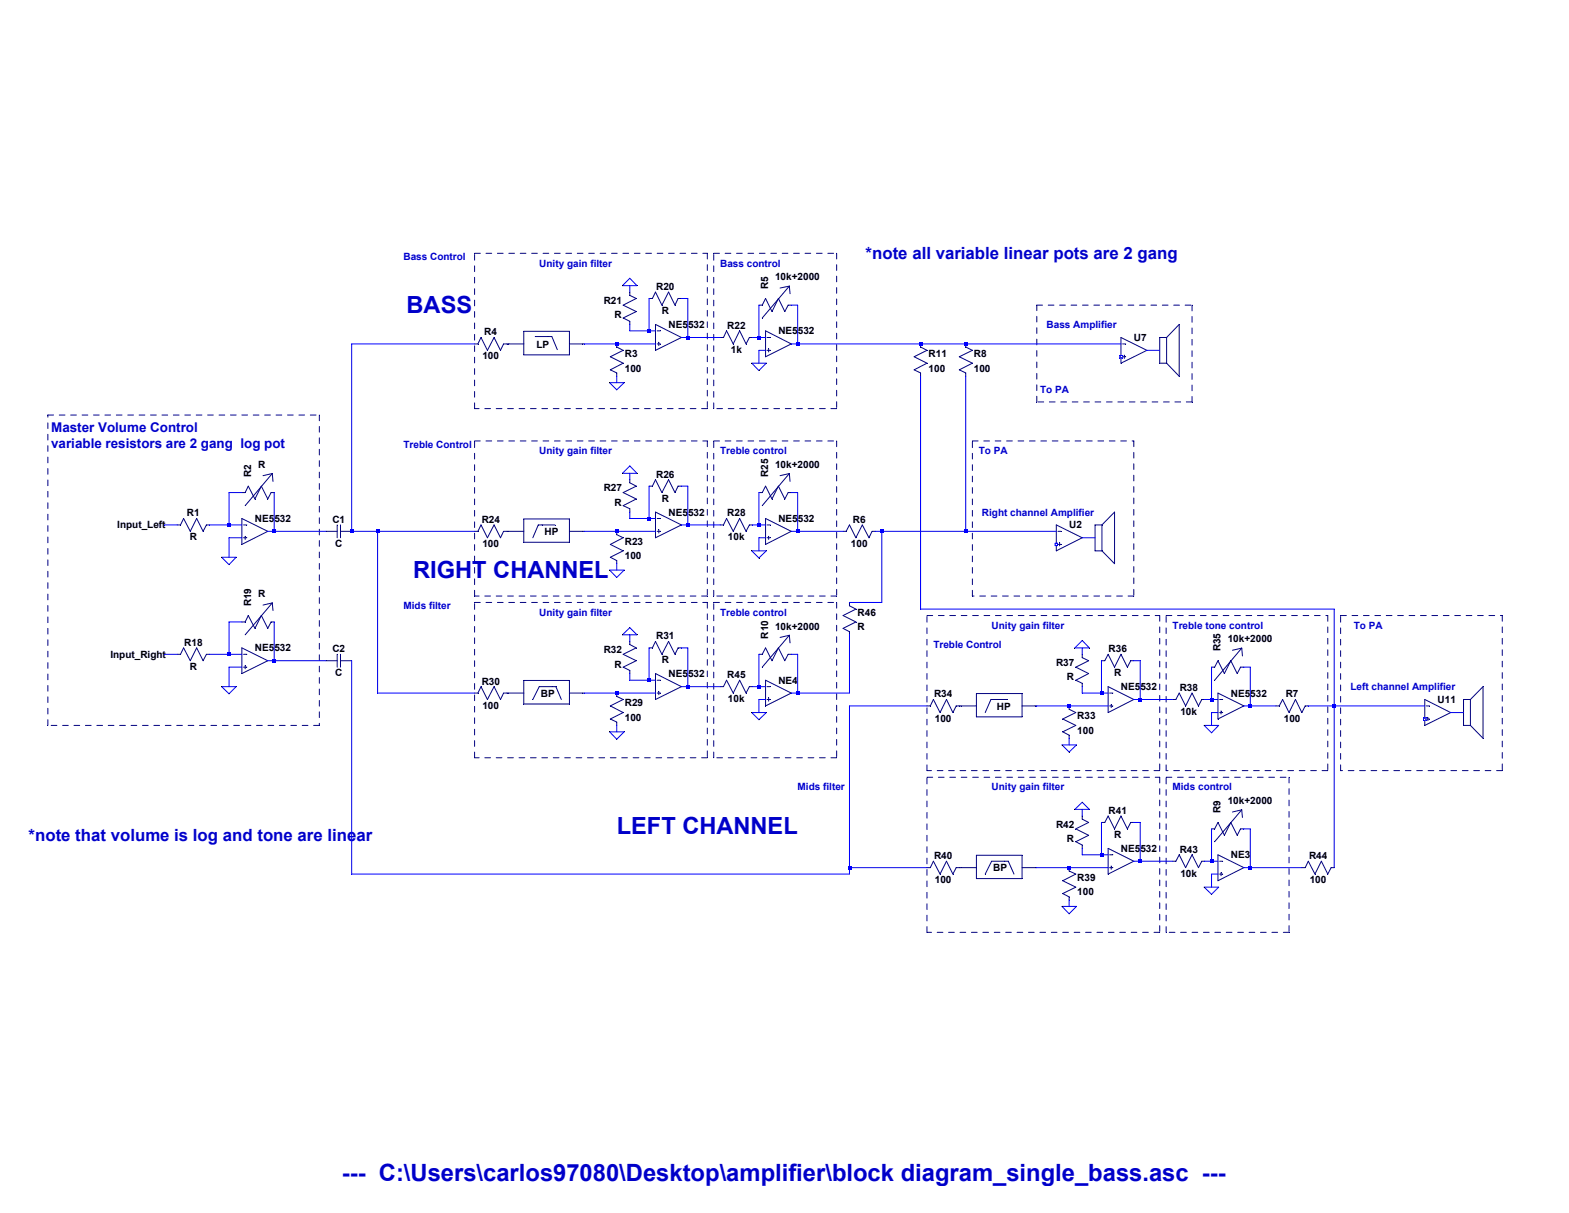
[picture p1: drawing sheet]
<svg xmlns="http://www.w3.org/2000/svg" width="279mm" height="216mm" viewBox="0 0 279 216" stroke-linecap="round" stroke-linejoin="round" font-family="sans-serif">
<defs><g id="words">
<g font-size="4.2" fill="#0000c8">
<text x="72.4" y="55.8">BASS</text>
<text x="73.6" y="102.9">RIGHT CHANNEL</text>
<text x="109.8" y="148.4">LEFT CHANNEL</text>
<text x="60.9" y="210.2">--- C:\Users\carlos97080\Desktop\amplifier\block diagram_single_bass.asc ---</text>
</g>
<g font-size="3" fill="#0000c8">
<text x="154.1" y="46.1">*note all variable linear pots are 2 gang</text>
<text x="5.1" y="149.7">*note that volume is log and tone are linear</text>
</g>
<g font-size="2.4" fill="#0000c8">
<text x="9.1" y="77">Master Volume Control</text>
<text x="9.1" y="79.7">variable resistors are 2 gang log pot</text>
</g>
<g font-size="1.8" fill="#0000c8">
<text x="71.9" y="46.3">Bass Control</text>
<text x="96" y="47.5">Unity gain filter</text>
<text x="128.2" y="47.5">Bass control</text>
<text x="186.4" y="58.4">Bass Amplifier</text>
<text x="185.2" y="69.9">To PA</text>
<text x="71.9" y="79.7">Treble Control</text>
<text x="96" y="80.8">Unity gain filter</text>
<text x="128.2" y="80.8">Treble control</text>
<text x="174.3" y="80.8">To PA</text>
<text x="174.9" y="91.8">Right channel Amplifier</text>
<text x="71.9" y="108.5">Mids filter</text>
<text x="96" y="109.6">Unity gain filter</text>
<text x="128.2" y="109.6">Treble control</text>
<text x="176.6" y="111.9">Unity gain filter</text>
<text x="208.8" y="111.9">Treble tone control</text>
<text x="241.1" y="111.9">To PA</text>
<text x="166.2" y="115.4">Treble Control</text>
<text x="240.5" y="122.9">Left channel Amplifier</text>
<text x="142" y="140.7">Mids filter</text>
<text x="176.6" y="140.7">Unity gain filter</text>
<text x="208.8" y="140.7">Mids control</text>
</g>
<g font-size="1.8">
<text x="116.9" y="51.6">R20</text>
<text x="136.8" y="51.5" transform="rotate(-90 136.8 51.5)">R5</text>
<text x="138" y="49.9">10k+2000</text>
<text x="86.2" y="59.7">R4</text>
<text x="107.5" y="54.1">R21</text>
<text x="109.4" y="56.6">R</text>
<text x="117.8" y="55.9">R</text>
<text x="119.1" y="58.4">NE5532</text>
<text x="129.5" y="58.5">R22</text>
<text x="138.6" y="59.5">NE5532</text>
<text x="85.9" y="64">100</text>
<text x="95.5" y="61.9">LP</text>
<text x="111.3" y="63.6">R3</text>
<text x="130.1" y="62.8">1k</text>
<text x="165.4" y="63.6">R11</text>
<text x="173.4" y="63.6">R8</text>
<text x="201.9" y="60.7">U7</text>
<text x="111.3" y="66.2">100</text>
<text x="165.4" y="66.2">100</text>
<text x="173.4" y="66.2">100</text>
<text x="45.9" y="83.3">R</text>
<text x="138" y="83.3">10k+2000</text>
<text x="44.7" y="84.9" transform="rotate(-90 44.7 84.9)">R2</text>
<text x="107.5" y="87.5">R27</text>
<text x="116.9" y="85">R26</text>
<text x="117.8" y="89.3">R</text>
<text x="136.8" y="84.9" transform="rotate(-90 136.8 84.9)">R25</text>
<text x="20.9" y="94.1">Input_Left</text>
<text x="33.3" y="91.9">R1</text>
<text x="45.4" y="92.9">NE5532</text>
<text x="59.2" y="93">C1</text>
<text x="85.8" y="93">R24</text>
<text x="97" y="95.3">HP</text>
<text x="109.4" y="90">R</text>
<text x="119.1" y="91.8">NE5532</text>
<text x="129.5" y="91.9">R28</text>
<text x="138.6" y="92.9">NE5532</text>
<text x="151.9" y="93">R6</text>
<text x="190.4" y="94.1">U2</text>
<text x="33.8" y="96.2">R</text>
<text x="59.7" y="97.3">C</text>
<text x="85.9" y="97.3">100</text>
<text x="111.3" y="96.9">R23</text>
<text x="111.3" y="99.5">100</text>
<text x="129.6" y="96.2">10k</text>
<text x="151.5" y="97.3">100</text>
<text x="44.7" y="107.9" transform="rotate(-90 44.7 107.9)">R19</text>
<text x="45.9" y="106.3">R</text>
<text x="116.9" y="113.8">R31</text>
<text x="136.8" y="113.7" transform="rotate(-90 136.8 113.7)">R10</text>
<text x="138" y="112.1">10k+2000</text>
<text x="152.7" y="109.6">R46</text>
<text x="152.7" y="112.2">R</text>
<text x="19.7" y="117.1">Input_Right</text>
<text x="32.8" y="114.9">R18</text>
<text x="33.8" y="119.2">R</text>
<text x="45.4" y="116">NE5532</text>
<text x="59.2" y="116.1">C2</text>
<text x="107.5" y="116.2">R32</text>
<text x="109.4" y="118.8">R</text>
<text x="117.8" y="118.1">R</text>
<text x="188.1" y="118.5">R37</text>
<text x="197.4" y="116.1">R36</text>
<text x="217.4" y="116" transform="rotate(-90 217.4 116)">R35</text>
<text x="218.6" y="114.3">10k+2000</text>
<text x="59.7" y="120.4">C</text>
<text x="85.8" y="121.8">R30</text>
<text x="96.3" y="124">BP</text>
<text x="111.3" y="125.7">R29</text>
<text x="119.1" y="120.5">NE5532</text>
<text x="129.5" y="120.7">R45</text>
<text x="129.6" y="125">10k</text>
<text x="138.6" y="121.7">NE4</text>
<text x="166.3" y="124.1">R34</text>
<text x="190" y="121.1">R</text>
<text x="198.4" y="120.4">R</text>
<text x="199.6" y="122.9">NE5532</text>
<text x="210.1" y="123">R38</text>
<text x="219.2" y="124">NE5532</text>
<text x="229" y="124.1">R7</text>
<text x="256" y="125.1">U11</text>
<text x="85.9" y="126.1">100</text>
<text x="111.3" y="128.3">100</text>
<text x="166.5" y="128.4">100</text>
<text x="177.5" y="126.4">HP</text>
<text x="191.8" y="128">R33</text>
<text x="191.8" y="130.6">100</text>
<text x="210.2" y="127.3">10k</text>
<text x="228.6" y="128.4">100</text>
<text x="218.6" y="143.1">10k+2000</text>
<text x="188.1" y="147.3">R42</text>
<text x="190" y="149.9">R</text>
<text x="197.4" y="144.9">R41</text>
<text x="198.4" y="149.1">R</text>
<text x="217.4" y="144.7" transform="rotate(-90 217.4 144.7)">R9</text>
<text x="166.3" y="152.9">R40</text>
<text x="176.9" y="155.1">BP</text>
<text x="199.6" y="151.6">NE5532</text>
<text x="210.1" y="151.8">R43</text>
<text x="219.2" y="152.8">NE3</text>
<text x="233.1" y="152.9">R44</text>
<text x="166.5" y="157.2">100</text>
<text x="191.8" y="156.8">R39</text>
<text x="191.8" y="159.4">100</text>
<text x="210.2" y="156">10k</text>
<text x="233.2" y="157.2">100</text>
</g>
</g></defs>
<path d="M126 72.7h-41.5" fill="none" stroke="#00007e" stroke-width=".18" stroke-dasharray="1 1 1 1 1 1 1 1"/>
<path d="M84.5 72.7v-27.6" fill="none" stroke="#00007e" stroke-width=".18" stroke-dasharray="1 1 1 1 1 1 1 1"/>
<path d="M84.5 45.1h41.5" fill="none" stroke="#00007e" stroke-width=".18" stroke-dasharray="1 1 1 1 1 1 1 1"/>
<path d="M126 45.1v27.6" fill="none" stroke="#00007e" stroke-width=".18" stroke-dasharray="1 1 1 1 1 1 1 1"/>
<path d="M149 72.7h-21.9" fill="none" stroke="#00007e" stroke-width=".18" stroke-dasharray="1 1 1 1 1 1 1 1"/>
<path d="M127.1 72.7v-27.6" fill="none" stroke="#00007e" stroke-width=".18" stroke-dasharray="1 1 1 1 1 1 1 1"/>
<path d="M127.1 45.1h21.9" fill="none" stroke="#00007e" stroke-width=".18" stroke-dasharray="1 1 1 1 1 1 1 1"/>
<path d="M149 45.1v27.6" fill="none" stroke="#00007e" stroke-width=".18" stroke-dasharray="1 1 1 1 1 1 1 1"/>
<path d="M212.3 71.5h-27.7" fill="none" stroke="#00007e" stroke-width=".18" stroke-dasharray="1 1 1 1 1 1 1 1"/>
<path d="M184.6 71.5v-17.2" fill="none" stroke="#00007e" stroke-width=".18" stroke-dasharray="1 1 1 1 1 1 1 1"/>
<path d="M184.6 54.3h27.7" fill="none" stroke="#00007e" stroke-width=".18" stroke-dasharray="1 1 1 1 1 1 1 1"/>
<path d="M212.3 54.3v17.2" fill="none" stroke="#00007e" stroke-width=".18" stroke-dasharray="1 1 1 1 1 1 1 1"/>
<path d="M126 106.1h-41.5" fill="none" stroke="#00007e" stroke-width=".18" stroke-dasharray="1 1 1 1 1 1 1 1"/>
<path d="M84.5 106.1v-27.6" fill="none" stroke="#00007e" stroke-width=".18" stroke-dasharray="1 1 1 1 1 1 1 1"/>
<path d="M84.5 78.5h41.5" fill="none" stroke="#00007e" stroke-width=".18" stroke-dasharray="1 1 1 1 1 1 1 1"/>
<path d="M126 78.5v27.6" fill="none" stroke="#00007e" stroke-width=".18" stroke-dasharray="1 1 1 1 1 1 1 1"/>
<path d="M149 106.1h-21.9" fill="none" stroke="#00007e" stroke-width=".18" stroke-dasharray="1 1 1 1 1 1 1 1"/>
<path d="M127.1 106.1v-27.6" fill="none" stroke="#00007e" stroke-width=".18" stroke-dasharray="1 1 1 1 1 1 1 1"/>
<path d="M127.1 78.5h21.9" fill="none" stroke="#00007e" stroke-width=".18" stroke-dasharray="1 1 1 1 1 1 1 1"/>
<path d="M149 78.5v27.6" fill="none" stroke="#00007e" stroke-width=".18" stroke-dasharray="1 1 1 1 1 1 1 1"/>
<path d="M201.9 106.1h-28.7" fill="none" stroke="#00007e" stroke-width=".18" stroke-dasharray="1 1 1 1 1 1 1 1"/>
<path d="M173.2 106.1v-27.6" fill="none" stroke="#00007e" stroke-width=".18" stroke-dasharray="1 1 1 1 1 1 1 1"/>
<path d="M173.2 78.5h28.7" fill="none" stroke="#00007e" stroke-width=".18" stroke-dasharray="1 1 1 1 1 1 1 1"/>
<path d="M201.9 78.5v27.6" fill="none" stroke="#00007e" stroke-width=".18" stroke-dasharray="1 1 1 1 1 1 1 1"/>
<path d="M126 134.9h-41.5" fill="none" stroke="#00007e" stroke-width=".18" stroke-dasharray="1 1 1 1 1 1 1 1"/>
<path d="M84.5 134.9v-27.7" fill="none" stroke="#00007e" stroke-width=".18" stroke-dasharray="1 1 1 1 1 1 1 1"/>
<path d="M84.5 107.2h41.5" fill="none" stroke="#00007e" stroke-width=".18" stroke-dasharray="1 1 1 1 1 1 1 1"/>
<path d="M126 107.2v27.7" fill="none" stroke="#00007e" stroke-width=".18" stroke-dasharray="1 1 1 1 1 1 1 1"/>
<path d="M206.5 137.2h-41.4" fill="none" stroke="#00007e" stroke-width=".18" stroke-dasharray="1 1 1 1 1 1 1 1"/>
<path d="M165.1 137.2v-27.6" fill="none" stroke="#00007e" stroke-width=".18" stroke-dasharray="1 1 1 1 1 1 1 1"/>
<path d="M165.1 109.6h41.4" fill="none" stroke="#00007e" stroke-width=".18" stroke-dasharray="1 1 1 1 1 1 1 1"/>
<path d="M206.5 109.6v27.6" fill="none" stroke="#00007e" stroke-width=".18" stroke-dasharray="1 1 1 1 1 1 1 1"/>
<path d="M236.4 137.2h-28.7" fill="none" stroke="#00007e" stroke-width=".18" stroke-dasharray="1 1 1 1 1 1 1 1"/>
<path d="M207.7 137.2v-27.6" fill="none" stroke="#00007e" stroke-width=".18" stroke-dasharray="1 1 1 1 1 1 1 1"/>
<path d="M207.7 109.6h28.7" fill="none" stroke="#00007e" stroke-width=".18" stroke-dasharray="1 1 1 1 1 1 1 1"/>
<path d="M236.4 109.6v27.6" fill="none" stroke="#00007e" stroke-width=".18" stroke-dasharray="1 1 1 1 1 1 1 1"/>
<path d="M267.5 137.2h-28.8" fill="none" stroke="#00007e" stroke-width=".18" stroke-dasharray="1 1 1 1 1 1 1 1"/>
<path d="M238.7 137.2v-27.6" fill="none" stroke="#00007e" stroke-width=".18" stroke-dasharray="1 1 1 1 1 1 1 1"/>
<path d="M238.7 109.6h28.8" fill="none" stroke="#00007e" stroke-width=".18" stroke-dasharray="1 1 1 1 1 1 1 1"/>
<path d="M267.5 109.6v27.6" fill="none" stroke="#00007e" stroke-width=".18" stroke-dasharray="1 1 1 1 1 1 1 1"/>
<path d="M206.5 165.9h-41.4" fill="none" stroke="#00007e" stroke-width=".18" stroke-dasharray="1 1 1 1 1 1 1 1"/>
<path d="M165.1 165.9v-27.6" fill="none" stroke="#00007e" stroke-width=".18" stroke-dasharray="1 1 1 1 1 1 1 1"/>
<path d="M165.1 138.3h41.4" fill="none" stroke="#00007e" stroke-width=".18" stroke-dasharray="1 1 1 1 1 1 1 1"/>
<path d="M206.5 138.3v27.6" fill="none" stroke="#00007e" stroke-width=".18" stroke-dasharray="1 1 1 1 1 1 1 1"/>
<path d="M56.9 129.1h-48.4" fill="none" stroke="#00007e" stroke-width=".18" stroke-dasharray="1 1 1 1 1 1 1 1"/>
<path d="M8.5 129.1v-55.2" fill="none" stroke="#00007e" stroke-width=".18" stroke-dasharray="1 1 1 1 1 1 1 1"/>
<path d="M8.5 73.9h48.4" fill="none" stroke="#00007e" stroke-width=".18" stroke-dasharray="1 1 1 1 1 1 1 1"/>
<path d="M56.9 73.9v55.2" fill="none" stroke="#00007e" stroke-width=".18" stroke-dasharray="1 1 1 1 1 1 1 1"/>
<path d="M229.5 165.9h-21.8" fill="none" stroke="#00007e" stroke-width=".18" stroke-dasharray="1 1 1 1 1 1 1 1"/>
<path d="M207.7 165.9v-27.6" fill="none" stroke="#00007e" stroke-width=".18" stroke-dasharray="1 1 1 1 1 1 1 1"/>
<path d="M207.7 138.3h21.8" fill="none" stroke="#00007e" stroke-width=".18" stroke-dasharray="1 1 1 1 1 1 1 1"/>
<path d="M229.5 138.3v27.6" fill="none" stroke="#00007e" stroke-width=".18" stroke-dasharray="1 1 1 1 1 1 1 1"/>
<path d="M149 134.9h-21.9" fill="none" stroke="#00007e" stroke-width=".18" stroke-dasharray="1 1 1 1 1 1 1 1"/>
<path d="M127.1 134.9v-27.7" fill="none" stroke="#00007e" stroke-width=".18" stroke-dasharray="1 1 1 1 1 1 1 1"/>
<path d="M127.1 107.2h21.9" fill="none" stroke="#00007e" stroke-width=".18" stroke-dasharray="1 1 1 1 1 1 1 1"/>
<path d="M149 107.2v27.7" fill="none" stroke="#00007e" stroke-width=".18" stroke-dasharray="1 1 1 1 1 1 1 1"/>
<path d="M43.1 92.3l4.6 2.3" fill="none" stroke="#00007e" stroke-width=".18"/>
<path d="M47.7 94.6l-4.6 2.3" fill="none" stroke="#00007e" stroke-width=".18"/>
<path d="M43.1 92.3v4.6" fill="none" stroke="#00007e" stroke-width=".18"/>
<path d="M43.4 93.4h.6" fill="none" stroke="#00007e" stroke-width=".18"/>
<path d="M43.4 95.7h.6" fill="none" stroke="#00007e" stroke-width=".18"/>
<path d="M43.7 95.5v.5" fill="none" stroke="#00007e" stroke-width=".18"/>
<path d="M36.8 93.4h.5" fill="none" stroke="#00007e" stroke-width=".18"/>
<path d="M36.8 93.4l-.6 1.2" fill="none" stroke="#00007e" stroke-width=".18"/>
<path d="M35 92.3l1.2 2.3" fill="none" stroke="#00007e" stroke-width=".18"/>
<path d="M35 92.3l-1.1 2.3" fill="none" stroke="#00007e" stroke-width=".18"/>
<path d="M32.7 92.3l1.2 2.3" fill="none" stroke="#00007e" stroke-width=".18"/>
<path d="M31.6 93.4h.5" fill="none" stroke="#00007e" stroke-width=".18"/>
<path d="M32.7 92.3l-.6 1.1" fill="none" stroke="#00007e" stroke-width=".18"/>
<path d="M48.3 87.7h.5" fill="none" stroke="#00007e" stroke-width=".18"/>
<path d="M48.3 87.7l-.6 1.1" fill="none" stroke="#00007e" stroke-width=".18"/>
<path d="M46.5 86.5l1.2 2.3" fill="none" stroke="#00007e" stroke-width=".18"/>
<path d="M46.5 86.5l-1.1 2.3" fill="none" stroke="#00007e" stroke-width=".18"/>
<path d="M44.2 86.5l1.2 2.3" fill="none" stroke="#00007e" stroke-width=".18"/>
<path d="M43.1 87.7h.6" fill="none" stroke="#00007e" stroke-width=".18"/>
<path d="M44.2 86.5l-.5 1.2" fill="none" stroke="#00007e" stroke-width=".18"/>
<path d="M48.5 84.3l-4.8 5.7" fill="none" stroke="#00007e" stroke-width=".18"/>
<path d="M48.5 84.3l-1.7 .4" fill="none" stroke="#00007e" stroke-width=".18"/>
<path d="M48.5 84.3l.1 1.4" fill="none" stroke="#00007e" stroke-width=".18"/>
<path d="M136.3 58.9l4.6 2.3" fill="none" stroke="#00007e" stroke-width=".18"/>
<path d="M140.9 61.2l-4.6 2.3" fill="none" stroke="#00007e" stroke-width=".18"/>
<path d="M136.3 58.9v4.6" fill="none" stroke="#00007e" stroke-width=".18"/>
<path d="M136.6 60.1h.6" fill="none" stroke="#00007e" stroke-width=".18"/>
<path d="M136.6 62.4h.6" fill="none" stroke="#00007e" stroke-width=".18"/>
<path d="M136.9 62.1v.6" fill="none" stroke="#00007e" stroke-width=".18"/>
<path d="M93.3 59h8.1" fill="none" stroke="#00007e" stroke-width=".18"/>
<path d="M93.3 59v4.2" fill="none" stroke="#00007e" stroke-width=".18"/>
<path d="M93.3 63.2h8.1" fill="none" stroke="#00007e" stroke-width=".18"/>
<path d="M101.4 59v4.2" fill="none" stroke="#00007e" stroke-width=".18"/>
<path d="M95.3 59.9h2.3" fill="none" stroke="#00007e" stroke-width=".18"/>
<path d="M97.6 59.9h.7" fill="none" stroke="#00007e" stroke-width=".18"/>
<path d="M98.3 59.9l.9 2.3" fill="none" stroke="#00007e" stroke-width=".18"/>
<path d="M90.6 61.2h2.7" fill="none" stroke="#00007e" stroke-width=".18"/>
<path d="M101.4 61.2h2.4" fill="none" stroke="#00007e" stroke-width=".18"/>
<path d="M90.3 61.2h.3" fill="none" stroke="#00007e" stroke-width=".18"/>
<path d="M103.8 61.2h.3" fill="none" stroke="#00007e" stroke-width=".18"/>
<path d="M109.8 66.4v.6" fill="none" stroke="#00007e" stroke-width=".18"/>
<path d="M108.7 65.8l1.1 .6" fill="none" stroke="#00007e" stroke-width=".18"/>
<path d="M111 64.6l-2.3 1.2" fill="none" stroke="#00007e" stroke-width=".18"/>
<path d="M108.7 63.5l2.3 1.1" fill="none" stroke="#00007e" stroke-width=".18"/>
<path d="M111 62.4l-2.3 1.1" fill="none" stroke="#00007e" stroke-width=".18"/>
<path d="M109.8 61.2v.6" fill="none" stroke="#00007e" stroke-width=".18"/>
<path d="M109.8 61.8l1.2 .6" fill="none" stroke="#00007e" stroke-width=".18"/>
<path d="M89.7 61.2h.6" fill="none" stroke="#00007e" stroke-width=".18"/>
<path d="M89.7 61.2l-.6 1.2" fill="none" stroke="#00007e" stroke-width=".18"/>
<path d="M88 60.1l1.1 2.3" fill="none" stroke="#00007e" stroke-width=".18"/>
<path d="M88 60.1l-1.2 2.3" fill="none" stroke="#00007e" stroke-width=".18"/>
<path d="M85.7 60.1l1.1 2.3" fill="none" stroke="#00007e" stroke-width=".18"/>
<path d="M84.5 61.2h.6" fill="none" stroke="#00007e" stroke-width=".18"/>
<path d="M85.7 60.1l-.6 1.1" fill="none" stroke="#00007e" stroke-width=".18"/>
<path d="M140.3 54.3h.6" fill="none" stroke="#00007e" stroke-width=".18"/>
<path d="M140.3 54.3l-.5 1.2" fill="none" stroke="#00007e" stroke-width=".18"/>
<path d="M138.6 53.1l1.2 2.4" fill="none" stroke="#00007e" stroke-width=".18"/>
<path d="M138.6 53.1l-1.1 2.4" fill="none" stroke="#00007e" stroke-width=".18"/>
<path d="M136.3 53.1l1.2 2.4" fill="none" stroke="#00007e" stroke-width=".18"/>
<path d="M135.1 54.3h.6" fill="none" stroke="#00007e" stroke-width=".18"/>
<path d="M136.3 53.1l-.6 1.2" fill="none" stroke="#00007e" stroke-width=".18"/>
<path d="M140.6 50.9l-4.9 5.7" fill="none" stroke="#00007e" stroke-width=".18"/>
<path d="M140.6 50.9l-1.7 .4" fill="none" stroke="#00007e" stroke-width=".18"/>
<path d="M140.6 50.9l.1 1.4" fill="none" stroke="#00007e" stroke-width=".18"/>
<path d="M93.3 92.4h8.1" fill="none" stroke="#00007e" stroke-width=".18"/>
<path d="M93.3 92.4v4.1" fill="none" stroke="#00007e" stroke-width=".18"/>
<path d="M93.3 96.5h8.1" fill="none" stroke="#00007e" stroke-width=".18"/>
<path d="M101.4 92.4v4.1" fill="none" stroke="#00007e" stroke-width=".18"/>
<path d="M96.5 93.4h2.3" fill="none" stroke="#00007e" stroke-width=".18"/>
<path d="M95.9 93.4h.6" fill="none" stroke="#00007e" stroke-width=".18"/>
<path d="M95.9 93.4l-1 2.3" fill="none" stroke="#00007e" stroke-width=".18"/>
<path d="M90.6 94.6h2.7" fill="none" stroke="#00007e" stroke-width=".18"/>
<path d="M101.4 94.6h2.4" fill="none" stroke="#00007e" stroke-width=".18"/>
<path d="M90.3 94.6h.3" fill="none" stroke="#00007e" stroke-width=".18"/>
<path d="M103.8 94.6h.3" fill="none" stroke="#00007e" stroke-width=".18"/>
<path d="M199.6 60.1l4.6 2.3" fill="none" stroke="#00007e" stroke-width=".18"/>
<path d="M204.2 62.4l-4.6 2.2" fill="none" stroke="#00007e" stroke-width=".18"/>
<path d="M199.6 60.1v4.5" fill="none" stroke="#00007e" stroke-width=".18"/>
<path d="M199.9 61.2h.6" fill="none" stroke="#00007e" stroke-width=".18"/>
<path d="M199.9 63.5h.6" fill="none" stroke="#00007e" stroke-width=".18"/>
<path d="M200.2 63.2v.6" fill="none" stroke="#00007e" stroke-width=".18"/>
<path d="M199.4 63.3h.4" fill="none" stroke="#00f" stroke-width=".18"/>
<path d="M199.8 63.3v.4" fill="none" stroke="#00f" stroke-width=".18"/>
<path d="M199.4 63.7h.4" fill="none" stroke="#00f" stroke-width=".18"/>
<path d="M199.4 63.3v.4" fill="none" stroke="#00f" stroke-width=".18"/>
<path d="M43.1 115.3l4.6 2.3" fill="none" stroke="#00007e" stroke-width=".18"/>
<path d="M47.7 117.6l-4.6 2.3" fill="none" stroke="#00007e" stroke-width=".18"/>
<path d="M43.1 115.3v4.6" fill="none" stroke="#00007e" stroke-width=".18"/>
<path d="M43.4 116.5h.6" fill="none" stroke="#00007e" stroke-width=".18"/>
<path d="M43.4 118.7h.6" fill="none" stroke="#00007e" stroke-width=".18"/>
<path d="M43.7 118.4v.6" fill="none" stroke="#00007e" stroke-width=".18"/>
<path d="M36.8 116.5h.5" fill="none" stroke="#00007e" stroke-width=".18"/>
<path d="M36.8 116.5l-.6 1.1" fill="none" stroke="#00007e" stroke-width=".18"/>
<path d="M35 115.3l1.2 2.3" fill="none" stroke="#00007e" stroke-width=".18"/>
<path d="M35 115.3l-1.1 2.3" fill="none" stroke="#00007e" stroke-width=".18"/>
<path d="M32.7 115.3l1.2 2.3" fill="none" stroke="#00007e" stroke-width=".18"/>
<path d="M31.6 116.5h.5" fill="none" stroke="#00007e" stroke-width=".18"/>
<path d="M32.7 115.3l-.6 1.2" fill="none" stroke="#00007e" stroke-width=".18"/>
<path d="M48.3 110.7h.5" fill="none" stroke="#00007e" stroke-width=".18"/>
<path d="M48.3 110.7l-.6 1.1" fill="none" stroke="#00007e" stroke-width=".18"/>
<path d="M46.5 109.6l1.2 2.2" fill="none" stroke="#00007e" stroke-width=".18"/>
<path d="M46.5 109.6l-1.1 2.2" fill="none" stroke="#00007e" stroke-width=".18"/>
<path d="M44.2 109.6l1.2 2.2" fill="none" stroke="#00007e" stroke-width=".18"/>
<path d="M43.1 110.7h.6" fill="none" stroke="#00007e" stroke-width=".18"/>
<path d="M44.2 109.6l-.5 1.1" fill="none" stroke="#00007e" stroke-width=".18"/>
<path d="M48.5 107.3l-4.8 5.7" fill="none" stroke="#00007e" stroke-width=".18"/>
<path d="M48.5 107.3l-1.7 .4" fill="none" stroke="#00007e" stroke-width=".18"/>
<path d="M48.5 107.3l.1 1.4" fill="none" stroke="#00007e" stroke-width=".18"/>
<path d="M206.5 64.6h1.2" fill="none" stroke="#00007e" stroke-width=".18"/>
<path d="M206.5 60.1v4.5" fill="none" stroke="#00007e" stroke-width=".18"/>
<path d="M206.5 60.1h1.2" fill="none" stroke="#00007e" stroke-width=".18"/>
<path d="M207.7 60.1v4.5" fill="none" stroke="#00007e" stroke-width=".18"/>
<path d="M210 57.7l-2.3 2.4" fill="none" stroke="#00007e" stroke-width=".18"/>
<path d="M210 57.7v9.3" fill="none" stroke="#00007e" stroke-width=".18"/>
<path d="M207.7 64.6l2.3 2.4" fill="none" stroke="#00007e" stroke-width=".18"/>
<path d="M116.7 57.7l4.6 2.4" fill="none" stroke="#00007e" stroke-width=".18"/>
<path d="M121.3 60.1l-4.6 2.3" fill="none" stroke="#00007e" stroke-width=".18"/>
<path d="M116.7 57.7v4.7" fill="none" stroke="#00007e" stroke-width=".18"/>
<path d="M117 58.9h.6" fill="none" stroke="#00007e" stroke-width=".18"/>
<path d="M117 61.2h.6" fill="none" stroke="#00007e" stroke-width=".18"/>
<path d="M117.3 60.9v.6" fill="none" stroke="#00007e" stroke-width=".18"/>
<path d="M120.7 53.1h.6" fill="none" stroke="#00007e" stroke-width=".18"/>
<path d="M120.7 53.1l-.5 1.2" fill="none" stroke="#00007e" stroke-width=".18"/>
<path d="M119.1 52l1.1 2.3" fill="none" stroke="#00007e" stroke-width=".18"/>
<path d="M119.1 52l-1.2 2.3" fill="none" stroke="#00007e" stroke-width=".18"/>
<path d="M116.7 52l1.2 2.3" fill="none" stroke="#00007e" stroke-width=".18"/>
<path d="M115.6 53.1h.6" fill="none" stroke="#00007e" stroke-width=".18"/>
<path d="M116.7 52l-.5 1.1" fill="none" stroke="#00007e" stroke-width=".18"/>
<path d="M112.2 52v.6" fill="none" stroke="#00007e" stroke-width=".18"/>
<path d="M112.2 52.6l1.1 .5" fill="none" stroke="#00007e" stroke-width=".18"/>
<path d="M113.3 53.1l-2.3 1.2" fill="none" stroke="#00007e" stroke-width=".18"/>
<path d="M111 54.3l2.3 1.2" fill="none" stroke="#00007e" stroke-width=".18"/>
<path d="M113.3 55.5l-2.3 1.1" fill="none" stroke="#00007e" stroke-width=".18"/>
<path d="M112.2 57.2v.5" fill="none" stroke="#00007e" stroke-width=".18"/>
<path d="M111 56.6l1.2 .6" fill="none" stroke="#00007e" stroke-width=".18"/>
<path d="M133.4 60.1h.6" fill="none" stroke="#00007e" stroke-width=".18"/>
<path d="M133.4 60.1l-.5 1.1" fill="none" stroke="#00007e" stroke-width=".18"/>
<path d="M131.7 58.9l1.2 2.3" fill="none" stroke="#00007e" stroke-width=".18"/>
<path d="M131.7 58.9l-1.1 2.3" fill="none" stroke="#00007e" stroke-width=".18"/>
<path d="M129.4 58.9l1.2 2.3" fill="none" stroke="#00007e" stroke-width=".18"/>
<path d="M128.2 60.1h.6" fill="none" stroke="#00007e" stroke-width=".18"/>
<path d="M129.4 58.9l-.6 1.2" fill="none" stroke="#00007e" stroke-width=".18"/>
<path d="M136.3 92.3l4.6 2.3" fill="none" stroke="#00007e" stroke-width=".18"/>
<path d="M140.9 94.6l-4.6 2.3" fill="none" stroke="#00007e" stroke-width=".18"/>
<path d="M136.3 92.3v4.6" fill="none" stroke="#00007e" stroke-width=".18"/>
<path d="M136.6 93.4h.6" fill="none" stroke="#00007e" stroke-width=".18"/>
<path d="M136.6 95.7h.6" fill="none" stroke="#00007e" stroke-width=".18"/>
<path d="M136.9 95.5v.5" fill="none" stroke="#00007e" stroke-width=".18"/>
<path d="M109.8 99.8v.5" fill="none" stroke="#00007e" stroke-width=".18"/>
<path d="M108.7 99.2l1.1 .6" fill="none" stroke="#00007e" stroke-width=".18"/>
<path d="M111 98l-2.3 1.2" fill="none" stroke="#00007e" stroke-width=".18"/>
<path d="M108.7 96.9l2.3 1.1" fill="none" stroke="#00007e" stroke-width=".18"/>
<path d="M111 95.7l-2.3 1.2" fill="none" stroke="#00007e" stroke-width=".18"/>
<path d="M109.8 94.6v.6" fill="none" stroke="#00007e" stroke-width=".18"/>
<path d="M109.8 95.2l1.2 .5" fill="none" stroke="#00007e" stroke-width=".18"/>
<path d="M89.7 94.6h.6" fill="none" stroke="#00007e" stroke-width=".18"/>
<path d="M89.7 94.6l-.6 1.1" fill="none" stroke="#00007e" stroke-width=".18"/>
<path d="M88 93.4l1.1 2.3" fill="none" stroke="#00007e" stroke-width=".18"/>
<path d="M88 93.4l-1.2 2.3" fill="none" stroke="#00007e" stroke-width=".18"/>
<path d="M85.7 93.4l1.1 2.3" fill="none" stroke="#00007e" stroke-width=".18"/>
<path d="M84.5 94.6h.6" fill="none" stroke="#00007e" stroke-width=".18"/>
<path d="M85.7 93.4l-.6 1.2" fill="none" stroke="#00007e" stroke-width=".18"/>
<path d="M140.3 87.7h.6" fill="none" stroke="#00007e" stroke-width=".18"/>
<path d="M140.3 87.7l-.5 1.1" fill="none" stroke="#00007e" stroke-width=".18"/>
<path d="M138.6 86.5l1.2 2.3" fill="none" stroke="#00007e" stroke-width=".18"/>
<path d="M138.6 86.5l-1.1 2.3" fill="none" stroke="#00007e" stroke-width=".18"/>
<path d="M136.3 86.5l1.2 2.3" fill="none" stroke="#00007e" stroke-width=".18"/>
<path d="M135.1 87.7h.6" fill="none" stroke="#00007e" stroke-width=".18"/>
<path d="M136.3 86.5l-.6 1.2" fill="none" stroke="#00007e" stroke-width=".18"/>
<path d="M140.6 84.3l-4.9 5.7" fill="none" stroke="#00007e" stroke-width=".18"/>
<path d="M140.6 84.3l-1.7 .4" fill="none" stroke="#00007e" stroke-width=".18"/>
<path d="M140.6 84.3l.1 1.4" fill="none" stroke="#00007e" stroke-width=".18"/>
<path d="M188.1 93.4l4.6 2.3" fill="none" stroke="#00007e" stroke-width=".18"/>
<path d="M192.7 95.7l-4.6 2.3" fill="none" stroke="#00007e" stroke-width=".18"/>
<path d="M188.1 93.4v4.6" fill="none" stroke="#00007e" stroke-width=".18"/>
<path d="M188.4 94.6h.5" fill="none" stroke="#00007e" stroke-width=".18"/>
<path d="M188.4 96.9h.5" fill="none" stroke="#00007e" stroke-width=".18"/>
<path d="M188.7 96.6v.6" fill="none" stroke="#00007e" stroke-width=".18"/>
<path d="M187.9 96.7h.4" fill="none" stroke="#00f" stroke-width=".18"/>
<path d="M188.3 96.7v.4" fill="none" stroke="#00f" stroke-width=".18"/>
<path d="M187.9 97.1h.4" fill="none" stroke="#00f" stroke-width=".18"/>
<path d="M187.9 96.7v.4" fill="none" stroke="#00f" stroke-width=".18"/>
<path d="M195 98h1.2" fill="none" stroke="#00007e" stroke-width=".18"/>
<path d="M195 93.4v4.6" fill="none" stroke="#00007e" stroke-width=".18"/>
<path d="M195 93.4h1.2" fill="none" stroke="#00007e" stroke-width=".18"/>
<path d="M196.2 93.4v4.6" fill="none" stroke="#00007e" stroke-width=".18"/>
<path d="M198.5 91.1l-2.3 2.3" fill="none" stroke="#00007e" stroke-width=".18"/>
<path d="M198.5 91.1v9.2" fill="none" stroke="#00007e" stroke-width=".18"/>
<path d="M196.2 98l2.3 2.3" fill="none" stroke="#00007e" stroke-width=".18"/>
<path d="M116.7 91.1l4.6 2.3" fill="none" stroke="#00007e" stroke-width=".18"/>
<path d="M121.3 93.4l-4.6 2.3" fill="none" stroke="#00007e" stroke-width=".18"/>
<path d="M116.7 91.1v4.6" fill="none" stroke="#00007e" stroke-width=".18"/>
<path d="M117 92.3h.6" fill="none" stroke="#00007e" stroke-width=".18"/>
<path d="M117 94.6h.6" fill="none" stroke="#00007e" stroke-width=".18"/>
<path d="M117.3 94.3v.6" fill="none" stroke="#00007e" stroke-width=".18"/>
<path d="M120.7 86.5h.6" fill="none" stroke="#00007e" stroke-width=".18"/>
<path d="M120.7 86.5l-.5 1.2" fill="none" stroke="#00007e" stroke-width=".18"/>
<path d="M119.1 85.4l1.1 2.3" fill="none" stroke="#00007e" stroke-width=".18"/>
<path d="M119.1 85.4l-1.2 2.3" fill="none" stroke="#00007e" stroke-width=".18"/>
<path d="M116.7 85.4l1.2 2.3" fill="none" stroke="#00007e" stroke-width=".18"/>
<path d="M115.6 86.5h.6" fill="none" stroke="#00007e" stroke-width=".18"/>
<path d="M116.7 85.4l-.5 1.1" fill="none" stroke="#00007e" stroke-width=".18"/>
<path d="M112.2 85.4v.5" fill="none" stroke="#00007e" stroke-width=".18"/>
<path d="M112.2 85.9l1.1 .6" fill="none" stroke="#00007e" stroke-width=".18"/>
<path d="M113.3 86.5l-2.3 1.2" fill="none" stroke="#00007e" stroke-width=".18"/>
<path d="M111 87.7l2.3 1.1" fill="none" stroke="#00007e" stroke-width=".18"/>
<path d="M113.3 88.8l-2.3 1.2" fill="none" stroke="#00007e" stroke-width=".18"/>
<path d="M112.2 90.6v.5" fill="none" stroke="#00007e" stroke-width=".18"/>
<path d="M111 90l1.2 .6" fill="none" stroke="#00007e" stroke-width=".18"/>
<path d="M133.4 93.4h.6" fill="none" stroke="#00007e" stroke-width=".18"/>
<path d="M133.4 93.4l-.5 1.2" fill="none" stroke="#00007e" stroke-width=".18"/>
<path d="M131.7 92.3l1.2 2.3" fill="none" stroke="#00007e" stroke-width=".18"/>
<path d="M131.7 92.3l-1.1 2.3" fill="none" stroke="#00007e" stroke-width=".18"/>
<path d="M129.4 92.3l1.2 2.3" fill="none" stroke="#00007e" stroke-width=".18"/>
<path d="M128.2 93.4h.6" fill="none" stroke="#00007e" stroke-width=".18"/>
<path d="M129.4 92.3l-.6 1.1" fill="none" stroke="#00007e" stroke-width=".18"/>
<path d="M109.8 128.5v.6" fill="none" stroke="#00007e" stroke-width=".18"/>
<path d="M108.7 128l1.1 .5" fill="none" stroke="#00007e" stroke-width=".18"/>
<path d="M111 126.8l-2.3 1.2" fill="none" stroke="#00007e" stroke-width=".18"/>
<path d="M108.7 125.6l2.3 1.2" fill="none" stroke="#00007e" stroke-width=".18"/>
<path d="M111 124.5l-2.3 1.1" fill="none" stroke="#00007e" stroke-width=".18"/>
<path d="M109.8 123.4v.6" fill="none" stroke="#00007e" stroke-width=".18"/>
<path d="M109.8 124l1.2 .5" fill="none" stroke="#00007e" stroke-width=".18"/>
<path d="M89.7 123.4h.6" fill="none" stroke="#00007e" stroke-width=".18"/>
<path d="M89.7 123.4l-.6 1.1" fill="none" stroke="#00007e" stroke-width=".18"/>
<path d="M88 122.2l1.1 2.3" fill="none" stroke="#00007e" stroke-width=".18"/>
<path d="M88 122.2l-1.2 2.3" fill="none" stroke="#00007e" stroke-width=".18"/>
<path d="M85.7 122.2l1.1 2.3" fill="none" stroke="#00007e" stroke-width=".18"/>
<path d="M84.5 123.4h.6" fill="none" stroke="#00007e" stroke-width=".18"/>
<path d="M85.7 122.2l-.6 1.2" fill="none" stroke="#00007e" stroke-width=".18"/>
<path d="M116.7 119.9l4.6 2.3" fill="none" stroke="#00007e" stroke-width=".18"/>
<path d="M121.3 122.2l-4.6 2.3" fill="none" stroke="#00007e" stroke-width=".18"/>
<path d="M116.7 119.9v4.6" fill="none" stroke="#00007e" stroke-width=".18"/>
<path d="M117 121.1h.6" fill="none" stroke="#00007e" stroke-width=".18"/>
<path d="M117 123.4h.6" fill="none" stroke="#00007e" stroke-width=".18"/>
<path d="M117.3 123.1v.6" fill="none" stroke="#00007e" stroke-width=".18"/>
<path d="M120.7 115.3h.6" fill="none" stroke="#00007e" stroke-width=".18"/>
<path d="M120.7 115.3l-.5 1.2" fill="none" stroke="#00007e" stroke-width=".18"/>
<path d="M119.1 114.2l1.1 2.3" fill="none" stroke="#00007e" stroke-width=".18"/>
<path d="M119.1 114.2l-1.2 2.3" fill="none" stroke="#00007e" stroke-width=".18"/>
<path d="M116.7 114.2l1.2 2.3" fill="none" stroke="#00007e" stroke-width=".18"/>
<path d="M115.6 115.3h.6" fill="none" stroke="#00007e" stroke-width=".18"/>
<path d="M116.7 114.2l-.5 1.1" fill="none" stroke="#00007e" stroke-width=".18"/>
<path d="M112.2 114.2v.5" fill="none" stroke="#00007e" stroke-width=".18"/>
<path d="M112.2 114.7l1.1 .6" fill="none" stroke="#00007e" stroke-width=".18"/>
<path d="M113.3 115.3l-2.3 1.2" fill="none" stroke="#00007e" stroke-width=".18"/>
<path d="M111 116.5l2.3 1.1" fill="none" stroke="#00007e" stroke-width=".18"/>
<path d="M113.3 117.6l-2.3 1.1" fill="none" stroke="#00007e" stroke-width=".18"/>
<path d="M112.2 119.3v.6" fill="none" stroke="#00007e" stroke-width=".18"/>
<path d="M111 118.7l1.2 .6" fill="none" stroke="#00007e" stroke-width=".18"/>
<path d="M173.9 123.4h8.1" fill="none" stroke="#00007e" stroke-width=".18"/>
<path d="M173.9 123.4v4.2" fill="none" stroke="#00007e" stroke-width=".18"/>
<path d="M173.9 127.6h8.1" fill="none" stroke="#00007e" stroke-width=".18"/>
<path d="M182 123.4v4.2" fill="none" stroke="#00007e" stroke-width=".18"/>
<path d="M177.1 124.5h2.3" fill="none" stroke="#00007e" stroke-width=".18"/>
<path d="M176.5 124.5h.6" fill="none" stroke="#00007e" stroke-width=".18"/>
<path d="M176.5 124.5l-1.1 2.3" fill="none" stroke="#00007e" stroke-width=".18"/>
<path d="M171.1 125.6h2.8" fill="none" stroke="#00007e" stroke-width=".18"/>
<path d="M182 125.6h2.4" fill="none" stroke="#00007e" stroke-width=".18"/>
<path d="M170.8 125.6h.3" fill="none" stroke="#00007e" stroke-width=".18"/>
<path d="M184.4 125.6h.2" fill="none" stroke="#00007e" stroke-width=".18"/>
<path d="M216.9 123.4l4.6 2.2" fill="none" stroke="#00007e" stroke-width=".18"/>
<path d="M221.5 125.6l-4.6 2.4" fill="none" stroke="#00007e" stroke-width=".18"/>
<path d="M216.9 123.4v4.6" fill="none" stroke="#00007e" stroke-width=".18"/>
<path d="M217.2 124.5h.5" fill="none" stroke="#00007e" stroke-width=".18"/>
<path d="M217.2 126.8h.5" fill="none" stroke="#00007e" stroke-width=".18"/>
<path d="M217.4 126.5v.6" fill="none" stroke="#00007e" stroke-width=".18"/>
<path d="M190.4 130.9v.5" fill="none" stroke="#00007e" stroke-width=".18"/>
<path d="M189.2 130.3l1.2 .6" fill="none" stroke="#00007e" stroke-width=".18"/>
<path d="M191.6 129.1l-2.4 1.2" fill="none" stroke="#00007e" stroke-width=".18"/>
<path d="M189.2 128l2.4 1.1" fill="none" stroke="#00007e" stroke-width=".18"/>
<path d="M191.6 126.8l-2.4 1.2" fill="none" stroke="#00007e" stroke-width=".18"/>
<path d="M190.4 125.6v.6" fill="none" stroke="#00007e" stroke-width=".18"/>
<path d="M190.4 126.2l1.2 .6" fill="none" stroke="#00007e" stroke-width=".18"/>
<path d="M170.3 125.6h.5" fill="none" stroke="#00007e" stroke-width=".18"/>
<path d="M170.3 125.6l-.6 1.2" fill="none" stroke="#00007e" stroke-width=".18"/>
<path d="M168.5 124.5l1.2 2.3" fill="none" stroke="#00007e" stroke-width=".18"/>
<path d="M168.5 124.5l-1.1 2.3" fill="none" stroke="#00007e" stroke-width=".18"/>
<path d="M166.2 124.5l1.2 2.3" fill="none" stroke="#00007e" stroke-width=".18"/>
<path d="M165.1 125.6h.6" fill="none" stroke="#00007e" stroke-width=".18"/>
<path d="M166.2 124.5l-.5 1.1" fill="none" stroke="#00007e" stroke-width=".18"/>
<path d="M220.9 118.7h.6" fill="none" stroke="#00007e" stroke-width=".18"/>
<path d="M220.9 118.7l-.6 1.2" fill="none" stroke="#00007e" stroke-width=".18"/>
<path d="M219.2 117.6l1.1 2.3" fill="none" stroke="#00007e" stroke-width=".18"/>
<path d="M219.2 117.6l-1.2 2.3" fill="none" stroke="#00007e" stroke-width=".18"/>
<path d="M216.9 117.6l1.1 2.3" fill="none" stroke="#00007e" stroke-width=".18"/>
<path d="M215.7 118.7h.6" fill="none" stroke="#00007e" stroke-width=".18"/>
<path d="M216.9 117.6l-.6 1.1" fill="none" stroke="#00007e" stroke-width=".18"/>
<path d="M221.1 115.4l-4.8 5.7" fill="none" stroke="#00007e" stroke-width=".18"/>
<path d="M221.1 115.4l-1.6 .3" fill="none" stroke="#00007e" stroke-width=".18"/>
<path d="M221.1 115.4l.1 1.4" fill="none" stroke="#00007e" stroke-width=".18"/>
<path d="M253.7 124.5l4.6 2.3" fill="none" stroke="#00007e" stroke-width=".18"/>
<path d="M258.3 126.8l-4.6 2.3" fill="none" stroke="#00007e" stroke-width=".18"/>
<path d="M253.7 124.5v4.6" fill="none" stroke="#00007e" stroke-width=".18"/>
<path d="M254 125.6h.6" fill="none" stroke="#00007e" stroke-width=".18"/>
<path d="M254 128h.6" fill="none" stroke="#00007e" stroke-width=".18"/>
<path d="M254.3 127.7v.6" fill="none" stroke="#00007e" stroke-width=".18"/>
<path d="M253.5 127.8h.4" fill="none" stroke="#00f" stroke-width=".18"/>
<path d="M253.9 127.8v.4" fill="none" stroke="#00f" stroke-width=".18"/>
<path d="M253.5 128.2h.4" fill="none" stroke="#00f" stroke-width=".18"/>
<path d="M253.5 127.8v.4" fill="none" stroke="#00f" stroke-width=".18"/>
<path d="M260.6 129.1h1.2" fill="none" stroke="#00007e" stroke-width=".18"/>
<path d="M260.6 124.5v4.6" fill="none" stroke="#00007e" stroke-width=".18"/>
<path d="M260.6 124.5h1.2" fill="none" stroke="#00007e" stroke-width=".18"/>
<path d="M261.8 124.5v4.6" fill="none" stroke="#00007e" stroke-width=".18"/>
<path d="M264.1 122.2l-2.3 2.3" fill="none" stroke="#00007e" stroke-width=".18"/>
<path d="M264.1 122.2v9.2" fill="none" stroke="#00007e" stroke-width=".18"/>
<path d="M261.8 129.1l2.3 2.3" fill="none" stroke="#00007e" stroke-width=".18"/>
<path d="M197.3 122.2l4.6 2.3" fill="none" stroke="#00007e" stroke-width=".18"/>
<path d="M201.9 124.5l-4.6 2.3" fill="none" stroke="#00007e" stroke-width=".18"/>
<path d="M197.3 122.2v4.6" fill="none" stroke="#00007e" stroke-width=".18"/>
<path d="M197.6 123.4h.6" fill="none" stroke="#00007e" stroke-width=".18"/>
<path d="M197.6 125.6h.6" fill="none" stroke="#00007e" stroke-width=".18"/>
<path d="M197.9 125.4v.5" fill="none" stroke="#00007e" stroke-width=".18"/>
<path d="M201.4 117.6h.5" fill="none" stroke="#00007e" stroke-width=".18"/>
<path d="M201.4 117.6l-.6 1.1" fill="none" stroke="#00007e" stroke-width=".18"/>
<path d="M199.6 116.5l1.2 2.2" fill="none" stroke="#00007e" stroke-width=".18"/>
<path d="M199.6 116.5l-1.1 2.2" fill="none" stroke="#00007e" stroke-width=".18"/>
<path d="M197.3 116.5l1.2 2.2" fill="none" stroke="#00007e" stroke-width=".18"/>
<path d="M196.1 117.6h.6" fill="none" stroke="#00007e" stroke-width=".18"/>
<path d="M197.3 116.5l-.6 1.1" fill="none" stroke="#00007e" stroke-width=".18"/>
<path d="M192.7 116.5v.6" fill="none" stroke="#00007e" stroke-width=".18"/>
<path d="M192.7 117.1l1.2 .5" fill="none" stroke="#00007e" stroke-width=".18"/>
<path d="M193.9 117.6l-2.3 1.1" fill="none" stroke="#00007e" stroke-width=".18"/>
<path d="M191.6 118.7l2.3 1.2" fill="none" stroke="#00007e" stroke-width=".18"/>
<path d="M193.9 119.9l-2.3 1.2" fill="none" stroke="#00007e" stroke-width=".18"/>
<path d="M192.7 121.6v.6" fill="none" stroke="#00007e" stroke-width=".18"/>
<path d="M191.6 121.1l1.1 .5" fill="none" stroke="#00007e" stroke-width=".18"/>
<path d="M214 124.5h.6" fill="none" stroke="#00007e" stroke-width=".18"/>
<path d="M214 124.5l-.6 1.1" fill="none" stroke="#00007e" stroke-width=".18"/>
<path d="M212.3 123.4l1.1 2.2" fill="none" stroke="#00007e" stroke-width=".18"/>
<path d="M212.3 123.4l-1.2 2.2" fill="none" stroke="#00007e" stroke-width=".18"/>
<path d="M210 123.4l1.1 2.2" fill="none" stroke="#00007e" stroke-width=".18"/>
<path d="M208.8 124.5h.6" fill="none" stroke="#00007e" stroke-width=".18"/>
<path d="M210 123.4l-.6 1.1" fill="none" stroke="#00007e" stroke-width=".18"/>
<path d="M190.4 159.6v.6" fill="none" stroke="#00007e" stroke-width=".18"/>
<path d="M189.2 159l1.2 .6" fill="none" stroke="#00007e" stroke-width=".18"/>
<path d="M191.6 157.9l-2.4 1.1" fill="none" stroke="#00007e" stroke-width=".18"/>
<path d="M189.2 156.8l2.4 1.1" fill="none" stroke="#00007e" stroke-width=".18"/>
<path d="M191.6 155.6l-2.4 1.2" fill="none" stroke="#00007e" stroke-width=".18"/>
<path d="M190.4 154.4v.6" fill="none" stroke="#00007e" stroke-width=".18"/>
<path d="M190.4 155l1.2 .6" fill="none" stroke="#00007e" stroke-width=".18"/>
<path d="M170.3 154.4h.5" fill="none" stroke="#00007e" stroke-width=".18"/>
<path d="M170.3 154.4l-.6 1.2" fill="none" stroke="#00007e" stroke-width=".18"/>
<path d="M168.5 153.3l1.2 2.3" fill="none" stroke="#00007e" stroke-width=".18"/>
<path d="M168.5 153.3l-1.1 2.3" fill="none" stroke="#00007e" stroke-width=".18"/>
<path d="M166.2 153.3l1.2 2.3" fill="none" stroke="#00007e" stroke-width=".18"/>
<path d="M165.1 154.4h.6" fill="none" stroke="#00007e" stroke-width=".18"/>
<path d="M166.2 153.3l-.5 1.1" fill="none" stroke="#00007e" stroke-width=".18"/>
<path d="M197.3 151l4.6 2.3" fill="none" stroke="#00007e" stroke-width=".18"/>
<path d="M201.9 153.3l-4.6 2.3" fill="none" stroke="#00007e" stroke-width=".18"/>
<path d="M197.3 151v4.6" fill="none" stroke="#00007e" stroke-width=".18"/>
<path d="M197.6 152.1h.6" fill="none" stroke="#00007e" stroke-width=".18"/>
<path d="M197.6 154.4h.6" fill="none" stroke="#00007e" stroke-width=".18"/>
<path d="M197.9 154.1v.6" fill="none" stroke="#00007e" stroke-width=".18"/>
<path d="M201.4 146.4h.5" fill="none" stroke="#00007e" stroke-width=".18"/>
<path d="M201.4 146.4l-.6 1.1" fill="none" stroke="#00007e" stroke-width=".18"/>
<path d="M199.6 145.2l1.2 2.3" fill="none" stroke="#00007e" stroke-width=".18"/>
<path d="M199.6 145.2l-1.1 2.3" fill="none" stroke="#00007e" stroke-width=".18"/>
<path d="M197.3 145.2l1.2 2.3" fill="none" stroke="#00007e" stroke-width=".18"/>
<path d="M196.1 146.4h.6" fill="none" stroke="#00007e" stroke-width=".18"/>
<path d="M197.3 145.2l-.6 1.2" fill="none" stroke="#00007e" stroke-width=".18"/>
<path d="M192.7 145.2v.6" fill="none" stroke="#00007e" stroke-width=".18"/>
<path d="M192.7 145.8l1.2 .6" fill="none" stroke="#00007e" stroke-width=".18"/>
<path d="M193.9 146.4l-2.3 1.1" fill="none" stroke="#00007e" stroke-width=".18"/>
<path d="M191.6 147.5l2.3 1.2" fill="none" stroke="#00007e" stroke-width=".18"/>
<path d="M193.9 148.7l-2.3 1.1" fill="none" stroke="#00007e" stroke-width=".18"/>
<path d="M192.7 150.4v.6" fill="none" stroke="#00007e" stroke-width=".18"/>
<path d="M191.6 149.8l1.1 .6" fill="none" stroke="#00007e" stroke-width=".18"/>
<path d="M155.3 94.6h.6" fill="none" stroke="#00007e" stroke-width=".18"/>
<path d="M155.3 94.6l-.6 1.1" fill="none" stroke="#00007e" stroke-width=".18"/>
<path d="M153.6 93.4l1.1 2.3" fill="none" stroke="#00007e" stroke-width=".18"/>
<path d="M153.6 93.4l-1.2 2.3" fill="none" stroke="#00007e" stroke-width=".18"/>
<path d="M151.3 93.4l1.1 2.3" fill="none" stroke="#00007e" stroke-width=".18"/>
<path d="M150.1 94.6h.6" fill="none" stroke="#00007e" stroke-width=".18"/>
<path d="M151.3 93.4l-.6 1.2" fill="none" stroke="#00007e" stroke-width=".18"/>
<path d="M232.4 125.6h.6" fill="none" stroke="#00007e" stroke-width=".18"/>
<path d="M232.4 125.6l-.6 1.2" fill="none" stroke="#00007e" stroke-width=".18"/>
<path d="M230.7 124.5l1.1 2.3" fill="none" stroke="#00007e" stroke-width=".18"/>
<path d="M230.7 124.5l-1.2 2.3" fill="none" stroke="#00007e" stroke-width=".18"/>
<path d="M228.4 124.5l1.1 2.3" fill="none" stroke="#00007e" stroke-width=".18"/>
<path d="M227.2 125.6h.6" fill="none" stroke="#00007e" stroke-width=".18"/>
<path d="M228.4 124.5l-.6 1.1" fill="none" stroke="#00007e" stroke-width=".18"/>
<path d="M172 66.4v.6" fill="none" stroke="#00007e" stroke-width=".18"/>
<path d="M170.8 65.8l1.2 .6" fill="none" stroke="#00007e" stroke-width=".18"/>
<path d="M173.2 64.6l-2.4 1.2" fill="none" stroke="#00007e" stroke-width=".18"/>
<path d="M170.8 63.5l2.4 1.1" fill="none" stroke="#00007e" stroke-width=".18"/>
<path d="M173.2 62.4l-2.4 1.1" fill="none" stroke="#00007e" stroke-width=".18"/>
<path d="M172 61.2v.6" fill="none" stroke="#00007e" stroke-width=".18"/>
<path d="M172 61.8l1.2 .6" fill="none" stroke="#00007e" stroke-width=".18"/>
<path d="M93.3 121.1h8.1" fill="none" stroke="#00007e" stroke-width=".18"/>
<path d="M93.3 121.1v4.2" fill="none" stroke="#00007e" stroke-width=".18"/>
<path d="M93.3 125.3h8.1" fill="none" stroke="#00007e" stroke-width=".18"/>
<path d="M101.4 121.1v4.2" fill="none" stroke="#00007e" stroke-width=".18"/>
<path d="M96 122.2l-1.1 2.3" fill="none" stroke="#00007e" stroke-width=".18"/>
<path d="M96 122.2h2.3" fill="none" stroke="#00007e" stroke-width=".18"/>
<path d="M98.3 122.2h.7" fill="none" stroke="#00007e" stroke-width=".18"/>
<path d="M99 122.2l1 2.3" fill="none" stroke="#00007e" stroke-width=".18"/>
<path d="M90.6 123.4h2.7" fill="none" stroke="#00007e" stroke-width=".18"/>
<path d="M101.4 123.4h2.4" fill="none" stroke="#00007e" stroke-width=".18"/>
<path d="M90.3 123.4h.3" fill="none" stroke="#00007e" stroke-width=".18"/>
<path d="M103.8 123.4h.3" fill="none" stroke="#00007e" stroke-width=".18"/>
<path d="M173.9 152.2h8.1" fill="none" stroke="#00007e" stroke-width=".18"/>
<path d="M173.9 152.2v4.2" fill="none" stroke="#00007e" stroke-width=".18"/>
<path d="M173.9 156.4h8.1" fill="none" stroke="#00007e" stroke-width=".18"/>
<path d="M182 152.2v4.2" fill="none" stroke="#00007e" stroke-width=".18"/>
<path d="M176.6 153.3l-1.2 2.3" fill="none" stroke="#00007e" stroke-width=".18"/>
<path d="M176.6 153.3h2.3" fill="none" stroke="#00007e" stroke-width=".18"/>
<path d="M178.9 153.3h.6" fill="none" stroke="#00007e" stroke-width=".18"/>
<path d="M179.5 153.3l1.1 2.3" fill="none" stroke="#00007e" stroke-width=".18"/>
<path d="M171.1 154.4h2.8" fill="none" stroke="#00007e" stroke-width=".18"/>
<path d="M182 154.4h2.4" fill="none" stroke="#00007e" stroke-width=".18"/>
<path d="M170.8 154.4h.3" fill="none" stroke="#00007e" stroke-width=".18"/>
<path d="M184.4 154.4h.2" fill="none" stroke="#00007e" stroke-width=".18"/>
<path d="M60.6 94.6h2" fill="none" stroke="#00007e" stroke-width=".18"/>
<path d="M58.1 94.6h1.9" fill="none" stroke="#00007e" stroke-width=".18"/>
<path d="M60 93.4v2.3" fill="none" stroke="#00007e" stroke-width=".18"/>
<path d="M60.6 93.4v2.3" fill="none" stroke="#00007e" stroke-width=".18"/>
<path d="M60.6 117.6h2" fill="none" stroke="#00007e" stroke-width=".18"/>
<path d="M58.1 117.6h1.9" fill="none" stroke="#00007e" stroke-width=".18"/>
<path d="M60 116.5v2.2" fill="none" stroke="#00007e" stroke-width=".18"/>
<path d="M60.6 116.5v2.2" fill="none" stroke="#00007e" stroke-width=".18"/>
<path d="M216.9 152.1l4.6 2.3" fill="none" stroke="#00007e" stroke-width=".18"/>
<path d="M221.5 154.4l-4.6 2.4" fill="none" stroke="#00007e" stroke-width=".18"/>
<path d="M216.9 152.1v4.7" fill="none" stroke="#00007e" stroke-width=".18"/>
<path d="M217.2 153.3h.5" fill="none" stroke="#00007e" stroke-width=".18"/>
<path d="M217.2 155.6h.5" fill="none" stroke="#00007e" stroke-width=".18"/>
<path d="M217.4 155.3v.6" fill="none" stroke="#00007e" stroke-width=".18"/>
<path d="M220.9 147.5h.6" fill="none" stroke="#00007e" stroke-width=".18"/>
<path d="M220.9 147.5l-.6 1.2" fill="none" stroke="#00007e" stroke-width=".18"/>
<path d="M219.2 146.4l1.1 2.3" fill="none" stroke="#00007e" stroke-width=".18"/>
<path d="M219.2 146.4l-1.2 2.3" fill="none" stroke="#00007e" stroke-width=".18"/>
<path d="M216.9 146.4l1.1 2.3" fill="none" stroke="#00007e" stroke-width=".18"/>
<path d="M215.7 147.5h.6" fill="none" stroke="#00007e" stroke-width=".18"/>
<path d="M216.9 146.4l-.6 1.1" fill="none" stroke="#00007e" stroke-width=".18"/>
<path d="M221.1 144.1l-4.8 5.7" fill="none" stroke="#00007e" stroke-width=".18"/>
<path d="M221.1 144.1l-1.6 .4" fill="none" stroke="#00007e" stroke-width=".18"/>
<path d="M221.1 144.1l.1 1.4" fill="none" stroke="#00007e" stroke-width=".18"/>
<path d="M214 153.3h.6" fill="none" stroke="#00007e" stroke-width=".18"/>
<path d="M214 153.3l-.6 1.1" fill="none" stroke="#00007e" stroke-width=".18"/>
<path d="M212.3 152.1l1.1 2.3" fill="none" stroke="#00007e" stroke-width=".18"/>
<path d="M212.3 152.1l-1.2 2.3" fill="none" stroke="#00007e" stroke-width=".18"/>
<path d="M210 152.1l1.1 2.3" fill="none" stroke="#00007e" stroke-width=".18"/>
<path d="M208.8 153.3h.6" fill="none" stroke="#00007e" stroke-width=".18"/>
<path d="M210 152.1l-.6 1.2" fill="none" stroke="#00007e" stroke-width=".18"/>
<path d="M237 154.4h.6" fill="none" stroke="#00007e" stroke-width=".18"/>
<path d="M237 154.4l-.6 1.2" fill="none" stroke="#00007e" stroke-width=".18"/>
<path d="M235.3 153.3l1.1 2.3" fill="none" stroke="#00007e" stroke-width=".18"/>
<path d="M235.3 153.3l-1.1 2.3" fill="none" stroke="#00007e" stroke-width=".18"/>
<path d="M233 153.3l1.2 2.3" fill="none" stroke="#00007e" stroke-width=".18"/>
<path d="M231.8 154.4h.6" fill="none" stroke="#00007e" stroke-width=".18"/>
<path d="M233 153.3l-.6 1.1" fill="none" stroke="#00007e" stroke-width=".18"/>
<path d="M136.3 121.1l4.6 2.3" fill="none" stroke="#00007e" stroke-width=".18"/>
<path d="M140.9 123.4l-4.6 2.2" fill="none" stroke="#00007e" stroke-width=".18"/>
<path d="M136.3 121.1v4.5" fill="none" stroke="#00007e" stroke-width=".18"/>
<path d="M136.6 122.2h.6" fill="none" stroke="#00007e" stroke-width=".18"/>
<path d="M136.6 124.5h.6" fill="none" stroke="#00007e" stroke-width=".18"/>
<path d="M136.9 124.2v.6" fill="none" stroke="#00007e" stroke-width=".18"/>
<path d="M140.3 116.5h.6" fill="none" stroke="#00007e" stroke-width=".18"/>
<path d="M140.3 116.5l-.5 1.1" fill="none" stroke="#00007e" stroke-width=".18"/>
<path d="M138.6 115.3l1.2 2.3" fill="none" stroke="#00007e" stroke-width=".18"/>
<path d="M138.6 115.3l-1.1 2.3" fill="none" stroke="#00007e" stroke-width=".18"/>
<path d="M136.3 115.3l1.2 2.3" fill="none" stroke="#00007e" stroke-width=".18"/>
<path d="M135.1 116.5h.6" fill="none" stroke="#00007e" stroke-width=".18"/>
<path d="M136.3 115.3l-.6 1.2" fill="none" stroke="#00007e" stroke-width=".18"/>
<path d="M140.6 113.1l-4.9 5.6" fill="none" stroke="#00007e" stroke-width=".18"/>
<path d="M140.6 113.1l-1.7 .4" fill="none" stroke="#00007e" stroke-width=".18"/>
<path d="M140.6 113.1l.1 1.3" fill="none" stroke="#00007e" stroke-width=".18"/>
<path d="M133.4 122.2h.6" fill="none" stroke="#00007e" stroke-width=".18"/>
<path d="M133.4 122.2l-.5 1.2" fill="none" stroke="#00007e" stroke-width=".18"/>
<path d="M131.7 121.1l1.2 2.3" fill="none" stroke="#00007e" stroke-width=".18"/>
<path d="M131.7 121.1l-1.1 2.3" fill="none" stroke="#00007e" stroke-width=".18"/>
<path d="M129.4 121.1l1.2 2.3" fill="none" stroke="#00007e" stroke-width=".18"/>
<path d="M128.2 122.2h.6" fill="none" stroke="#00007e" stroke-width=".18"/>
<path d="M129.4 121.1l-.6 1.1" fill="none" stroke="#00007e" stroke-width=".18"/>
<path d="M151.3 112.4v.6" fill="none" stroke="#00007e" stroke-width=".18"/>
<path d="M150.1 111.8l1.2 .6" fill="none" stroke="#00007e" stroke-width=".18"/>
<path d="M152.4 110.7l-2.3 1.1" fill="none" stroke="#00007e" stroke-width=".18"/>
<path d="M150.1 109.6l2.3 1.1" fill="none" stroke="#00007e" stroke-width=".18"/>
<path d="M152.4 108.4l-2.3 1.2" fill="none" stroke="#00007e" stroke-width=".18"/>
<path d="M151.3 107.2v.6" fill="none" stroke="#00007e" stroke-width=".18"/>
<path d="M151.3 107.8l1.1 .6" fill="none" stroke="#00007e" stroke-width=".18"/>
<path d="M163.9 66.4v.6" fill="none" stroke="#00007e" stroke-width=".18"/>
<path d="M162.8 65.8l1.1 .6" fill="none" stroke="#00007e" stroke-width=".18"/>
<path d="M165.1 64.6l-2.3 1.2" fill="none" stroke="#00007e" stroke-width=".18"/>
<path d="M162.8 63.5l2.3 1.1" fill="none" stroke="#00007e" stroke-width=".18"/>
<path d="M165.1 62.4l-2.3 1.1" fill="none" stroke="#00007e" stroke-width=".18"/>
<path d="M163.9 61.2v.6" fill="none" stroke="#00007e" stroke-width=".18"/>
<path d="M163.9 61.8l1.2 .6" fill="none" stroke="#00007e" stroke-width=".18"/>
<g fill="none" stroke="#00f" stroke-width=".18">
<path d="M112.2 49.5l1.2 1.3h-2.6zM112.2 50.8v1.2M108.6 68.1h2.5l-1.3 1.3zM133.9 64.6h2.6l-1.4 1.4zM39.5 99.2h2.6l-1.3 1.3zM112.2 82.9l1.2 1.3h-2.6zM133.9 98h2.6l-1.4 1.3zM108.6 101.5h2.5l-1.3 1.3zM110.8 113l1.4-1.3 1.2 1.3zM191.4 115.3l1.3-1.3 1.3 1.3zM39.5 122.2h2.6l-1.3 1.3zM108.6 130.3h2.5l-1.3 1.3z"/>
<path d="M133.9 126.8h2.6l-1.4 1.3zM189.1 132.6h2.6l-1.3 1.3zM214.4 129.1h2.6l-1.3 1.3zM191.4 144.1l1.3-1.3 1.3 1.3zM214.4 157.9h2.6l-1.3 1.3zM189.1 161.3h2.6l-1.3 1.3z"/>
</g>
<path d="M121.3 53.1h1.2" fill="none" stroke="#00f" stroke-width=".18"/>
<path d="M140.9 54.3h1.1" fill="none" stroke="#00f" stroke-width=".18"/>
<path d="M112.2 57.7v1.2" fill="none" stroke="#00f" stroke-width=".18"/>
<path d="M115.6 53.1v5.8" fill="none" stroke="#00f" stroke-width=".18"/>
<path d="M112.2 58.9h3.4" fill="none" stroke="#00f" stroke-width=".18"/>
<path d="M115.6 58.9h1.1" fill="none" stroke="#00f" stroke-width=".18"/>
<path d="M122.5 53.1v7" fill="none" stroke="#00f" stroke-width=".18"/>
<path d="M121.3 60.1h1.2" fill="none" stroke="#00f" stroke-width=".18"/>
<path d="M122.5 60.1h5.7" fill="none" stroke="#00f" stroke-width=".18"/>
<path d="M135.1 54.3v5.8" fill="none" stroke="#00f" stroke-width=".18"/>
<path d="M134 60.1h1.1" fill="none" stroke="#00f" stroke-width=".18"/>
<path d="M135.1 60.1h1.2" fill="none" stroke="#00f" stroke-width=".18"/>
<path d="M62.6 61.2h21.9" fill="none" stroke="#00f" stroke-width=".18"/>
<path d="M104.1 61.2h5.7" fill="none" stroke="#00f" stroke-width=".18"/>
<path d="M109.8 61.2h6.9" fill="none" stroke="#00f" stroke-width=".18"/>
<path d="M142 54.3v6.9" fill="none" stroke="#00f" stroke-width=".18"/>
<path d="M140.9 61.2h1.1" fill="none" stroke="#00f" stroke-width=".18"/>
<path d="M142 61.2h21.9" fill="none" stroke="#00f" stroke-width=".18"/>
<path d="M163.9 61.2h8.1" fill="none" stroke="#00f" stroke-width=".18"/>
<path d="M172 61.2h27.6" fill="none" stroke="#00f" stroke-width=".18"/>
<path d="M135.1 62.4h1.2" fill="none" stroke="#00f" stroke-width=".18"/>
<path d="M204.2 62.4h2.3" fill="none" stroke="#00f" stroke-width=".18"/>
<path d="M135.1 62.4v2.2" fill="none" stroke="#00f" stroke-width=".18"/>
<path d="M109.8 67v1.1" fill="none" stroke="#00f" stroke-width=".18"/>
<path d="M112.2 84.2v1.2" fill="none" stroke="#00f" stroke-width=".18"/>
<path d="M121.3 86.5h1.2" fill="none" stroke="#00f" stroke-width=".18"/>
<path d="M40.8 87.7h2.3" fill="none" stroke="#00f" stroke-width=".18"/>
<path d="M140.9 87.7h1.1" fill="none" stroke="#00f" stroke-width=".18"/>
<path d="M112.2 91.1v1.2" fill="none" stroke="#00f" stroke-width=".18"/>
<path d="M115.6 86.5v5.8" fill="none" stroke="#00f" stroke-width=".18"/>
<path d="M112.2 92.3h3.4" fill="none" stroke="#00f" stroke-width=".18"/>
<path d="M115.6 92.3h1.1" fill="none" stroke="#00f" stroke-width=".18"/>
<path d="M29.3 93.4h2.3" fill="none" stroke="#00f" stroke-width=".18"/>
<path d="M40.8 87.7v5.7" fill="none" stroke="#00f" stroke-width=".18"/>
<path d="M37.3 93.4h3.5" fill="none" stroke="#00f" stroke-width=".18"/>
<path d="M40.8 93.4h2.3" fill="none" stroke="#00f" stroke-width=".18"/>
<path d="M122.5 86.5v6.9" fill="none" stroke="#00f" stroke-width=".18"/>
<path d="M121.3 93.4h1.2" fill="none" stroke="#00f" stroke-width=".18"/>
<path d="M122.5 93.4h5.7" fill="none" stroke="#00f" stroke-width=".18"/>
<path d="M135.1 87.7v5.7" fill="none" stroke="#00f" stroke-width=".18"/>
<path d="M134 93.4h1.1" fill="none" stroke="#00f" stroke-width=".18"/>
<path d="M135.1 93.4h1.2" fill="none" stroke="#00f" stroke-width=".18"/>
<path d="M48.8 87.7v6.9" fill="none" stroke="#00f" stroke-width=".18"/>
<path d="M47.7 94.6h1.1" fill="none" stroke="#00f" stroke-width=".18"/>
<path d="M48.8 94.6h9.3" fill="none" stroke="#00f" stroke-width=".18"/>
<path d="M62.6 61.2v33.4" fill="none" stroke="#00f" stroke-width=".18"/>
<path d="M62.6 94.6h4.6" fill="none" stroke="#00f" stroke-width=".18"/>
<path d="M67.2 94.6h17.3" fill="none" stroke="#00f" stroke-width=".18"/>
<path d="M104.1 94.6h5.7" fill="none" stroke="#00f" stroke-width=".18"/>
<path d="M109.8 94.6h6.9" fill="none" stroke="#00f" stroke-width=".18"/>
<path d="M142 87.7v6.9" fill="none" stroke="#00f" stroke-width=".18"/>
<path d="M140.9 94.6h1.1" fill="none" stroke="#00f" stroke-width=".18"/>
<path d="M142 94.6h8.1" fill="none" stroke="#00f" stroke-width=".18"/>
<path d="M155.9 94.6h1.1" fill="none" stroke="#00f" stroke-width=".18"/>
<path d="M172 67v27.6" fill="none" stroke="#00f" stroke-width=".18"/>
<path d="M157 94.6h15" fill="none" stroke="#00f" stroke-width=".18"/>
<path d="M172 94.6h16.1" fill="none" stroke="#00f" stroke-width=".18"/>
<path d="M40.8 95.7h2.3" fill="none" stroke="#00f" stroke-width=".18"/>
<path d="M135.1 95.7h1.2" fill="none" stroke="#00f" stroke-width=".18"/>
<path d="M192.7 95.7h2.3" fill="none" stroke="#00f" stroke-width=".18"/>
<path d="M135.1 95.7v2.3" fill="none" stroke="#00f" stroke-width=".18"/>
<path d="M40.8 95.7v3.5" fill="none" stroke="#00f" stroke-width=".18"/>
<path d="M109.8 100.3v1.2" fill="none" stroke="#00f" stroke-width=".18"/>
<path d="M157 94.6v12.6" fill="none" stroke="#00f" stroke-width=".18"/>
<path d="M151.3 107.2h5.7" fill="none" stroke="#00f" stroke-width=".18"/>
<path d="M163.9 67v41.4" fill="none" stroke="#00f" stroke-width=".18"/>
<path d="M163.9 108.4h73.7" fill="none" stroke="#00f" stroke-width=".18"/>
<path d="M40.8 110.7h2.3" fill="none" stroke="#00f" stroke-width=".18"/>
<path d="M112.2 113v1.2" fill="none" stroke="#00f" stroke-width=".18"/>
<path d="M121.3 115.3h1.2" fill="none" stroke="#00f" stroke-width=".18"/>
<path d="M29.3 116.5h2.3" fill="none" stroke="#00f" stroke-width=".18"/>
<path d="M40.8 110.7v5.8" fill="none" stroke="#00f" stroke-width=".18"/>
<path d="M37.3 116.5h3.5" fill="none" stroke="#00f" stroke-width=".18"/>
<path d="M40.8 116.5h2.3" fill="none" stroke="#00f" stroke-width=".18"/>
<path d="M140.9 116.5h1.1" fill="none" stroke="#00f" stroke-width=".18"/>
<path d="M192.7 115.3v1.2" fill="none" stroke="#00f" stroke-width=".18"/>
<path d="M48.8 110.7v6.9" fill="none" stroke="#00f" stroke-width=".18"/>
<path d="M47.7 117.6h1.1" fill="none" stroke="#00f" stroke-width=".18"/>
<path d="M48.8 117.6h9.3" fill="none" stroke="#00f" stroke-width=".18"/>
<path d="M201.9 117.6h1.1" fill="none" stroke="#00f" stroke-width=".18"/>
<path d="M40.8 118.7h2.3" fill="none" stroke="#00f" stroke-width=".18"/>
<path d="M221.5 118.7h1.1" fill="none" stroke="#00f" stroke-width=".18"/>
<path d="M112.2 119.9v1.2" fill="none" stroke="#00f" stroke-width=".18"/>
<path d="M115.6 115.3v5.8" fill="none" stroke="#00f" stroke-width=".18"/>
<path d="M112.2 121.1h3.4" fill="none" stroke="#00f" stroke-width=".18"/>
<path d="M115.6 121.1h1.1" fill="none" stroke="#00f" stroke-width=".18"/>
<path d="M40.8 118.7v3.5" fill="none" stroke="#00f" stroke-width=".18"/>
<path d="M122.5 115.3v6.9" fill="none" stroke="#00f" stroke-width=".18"/>
<path d="M121.3 122.2h1.2" fill="none" stroke="#00f" stroke-width=".18"/>
<path d="M122.5 122.2h5.7" fill="none" stroke="#00f" stroke-width=".18"/>
<path d="M135.1 116.5v5.7" fill="none" stroke="#00f" stroke-width=".18"/>
<path d="M134 122.2h1.1" fill="none" stroke="#00f" stroke-width=".18"/>
<path d="M135.1 122.2h1.2" fill="none" stroke="#00f" stroke-width=".18"/>
<path d="M67.2 94.6v28.8" fill="none" stroke="#00f" stroke-width=".18"/>
<path d="M67.2 123.4h17.3" fill="none" stroke="#00f" stroke-width=".18"/>
<path d="M104.1 123.4h5.7" fill="none" stroke="#00f" stroke-width=".18"/>
<path d="M109.8 123.4h6.9" fill="none" stroke="#00f" stroke-width=".18"/>
<path d="M142 116.5v6.9" fill="none" stroke="#00f" stroke-width=".18"/>
<path d="M140.9 123.4h1.1" fill="none" stroke="#00f" stroke-width=".18"/>
<path d="M151.3 113v10.4" fill="none" stroke="#00f" stroke-width=".18"/>
<path d="M142 123.4h9.3" fill="none" stroke="#00f" stroke-width=".18"/>
<path d="M192.7 122.2v1.2" fill="none" stroke="#00f" stroke-width=".18"/>
<path d="M196.1 117.6v5.8" fill="none" stroke="#00f" stroke-width=".18"/>
<path d="M192.7 123.4h3.4" fill="none" stroke="#00f" stroke-width=".18"/>
<path d="M196.1 123.4h1.2" fill="none" stroke="#00f" stroke-width=".18"/>
<path d="M135.1 124.5h1.2" fill="none" stroke="#00f" stroke-width=".18"/>
<path d="M203 117.6v6.9" fill="none" stroke="#00f" stroke-width=".18"/>
<path d="M201.9 124.5h1.1" fill="none" stroke="#00f" stroke-width=".18"/>
<path d="M203 124.5h5.8" fill="none" stroke="#00f" stroke-width=".18"/>
<path d="M215.7 118.7v5.8" fill="none" stroke="#00f" stroke-width=".18"/>
<path d="M214.6 124.5h1.1" fill="none" stroke="#00f" stroke-width=".18"/>
<path d="M215.7 124.5h1.2" fill="none" stroke="#00f" stroke-width=".18"/>
<path d="M151.3 125.6h13.8" fill="none" stroke="#00f" stroke-width=".18"/>
<path d="M184.6 125.6h5.8" fill="none" stroke="#00f" stroke-width=".18"/>
<path d="M190.4 125.6h6.9" fill="none" stroke="#00f" stroke-width=".18"/>
<path d="M222.6 118.7v6.9" fill="none" stroke="#00f" stroke-width=".18"/>
<path d="M221.5 125.6h1.1" fill="none" stroke="#00f" stroke-width=".18"/>
<path d="M222.6 125.6h4.6" fill="none" stroke="#00f" stroke-width=".18"/>
<path d="M237.6 108.4v17.2" fill="none" stroke="#00f" stroke-width=".18"/>
<path d="M233 125.6h4.6" fill="none" stroke="#00f" stroke-width=".18"/>
<path d="M237.6 125.6h16.1" fill="none" stroke="#00f" stroke-width=".18"/>
<path d="M135.1 124.5v2.3" fill="none" stroke="#00f" stroke-width=".18"/>
<path d="M215.7 126.8h1.2" fill="none" stroke="#00f" stroke-width=".18"/>
<path d="M258.3 126.8h2.3" fill="none" stroke="#00f" stroke-width=".18"/>
<path d="M215.7 126.8v2.3" fill="none" stroke="#00f" stroke-width=".18"/>
<path d="M109.8 129.1v1.2" fill="none" stroke="#00f" stroke-width=".18"/>
<path d="M190.4 131.4v1.2" fill="none" stroke="#00f" stroke-width=".18"/>
<path d="M192.7 144.1v1.1" fill="none" stroke="#00f" stroke-width=".18"/>
<path d="M201.9 146.4h1.1" fill="none" stroke="#00f" stroke-width=".18"/>
<path d="M221.5 147.5h1.1" fill="none" stroke="#00f" stroke-width=".18"/>
<path d="M192.7 151v1.1" fill="none" stroke="#00f" stroke-width=".18"/>
<path d="M196.1 146.4v5.7" fill="none" stroke="#00f" stroke-width=".18"/>
<path d="M192.7 152.1h3.4" fill="none" stroke="#00f" stroke-width=".18"/>
<path d="M196.1 152.1h1.2" fill="none" stroke="#00f" stroke-width=".18"/>
<path d="M203 146.4v6.9" fill="none" stroke="#00f" stroke-width=".18"/>
<path d="M201.9 153.3h1.1" fill="none" stroke="#00f" stroke-width=".18"/>
<path d="M203 153.3h5.8" fill="none" stroke="#00f" stroke-width=".18"/>
<path d="M215.7 147.5v5.8" fill="none" stroke="#00f" stroke-width=".18"/>
<path d="M214.6 153.3h1.1" fill="none" stroke="#00f" stroke-width=".18"/>
<path d="M215.7 153.3h1.2" fill="none" stroke="#00f" stroke-width=".18"/>
<path d="M151.3 125.6v28.8" fill="none" stroke="#00f" stroke-width=".18"/>
<path d="M151.3 154.4h13.8" fill="none" stroke="#00f" stroke-width=".18"/>
<path d="M184.6 154.4h5.8" fill="none" stroke="#00f" stroke-width=".18"/>
<path d="M190.4 154.4h6.9" fill="none" stroke="#00f" stroke-width=".18"/>
<path d="M222.6 147.5v6.9" fill="none" stroke="#00f" stroke-width=".18"/>
<path d="M221.5 154.4h1.1" fill="none" stroke="#00f" stroke-width=".18"/>
<path d="M222.6 154.4h9.2" fill="none" stroke="#00f" stroke-width=".18"/>
<path d="M237.6 125.6v28.8" fill="none" stroke="#00f" stroke-width=".18"/>
<path d="M62.6 117.6v38" fill="none" stroke="#00f" stroke-width=".18"/>
<path d="M151.3 154.4v1.2" fill="none" stroke="#00f" stroke-width=".18"/>
<path d="M62.6 155.6h88.7" fill="none" stroke="#00f" stroke-width=".18"/>
<path d="M215.7 155.6h1.2" fill="none" stroke="#00f" stroke-width=".18"/>
<path d="M215.7 155.6v2.3" fill="none" stroke="#00f" stroke-width=".18"/>
<path d="M190.4 160.2v1.1" fill="none" stroke="#00f" stroke-width=".18"/>
<g fill="#00f">
<path d="M40.5 93.1h.6v.7h-.6z"/>
<path d="M40.5 116.2h.6v.6h-.6z"/>
<path d="M48.5 94.3h.7v.6h-.7z"/>
<path d="M48.5 117.3h.7v.6h-.7z"/>
<path d="M62.3 94.3h.7v.6h-.7z"/>
<path d="M66.9 94.3h.7v.6h-.7z"/>
<path d="M109.5 60.9h.7v.7h-.7z"/>
<path d="M109.5 94.3h.7v.6h-.7z"/>
<path d="M109.5 123.1h.7v.6h-.7z"/>
<path d="M115.3 58.6h.6v.6h-.6z"/>
<path d="M115.3 92h.6v.6h-.6z"/>
<path d="M115.3 120.8h.6v.6h-.6z"/>
<path d="M122.2 59.8h.6v.6h-.6z"/>
<path d="M122.2 93.1h.6v.7h-.6z"/>
<path d="M122.2 121.9h.6v.7h-.6z"/>
<path d="M134.8 59.8h.7v.6h-.7z"/>
<path d="M134.8 93.1h.7v.7h-.7z"/>
<path d="M134.8 121.9h.7v.7h-.7z"/>
<path d="M141.7 60.9h.7v.7h-.7z"/>
<path d="M141.7 94.3h.7v.6h-.7z"/>
<path d="M141.7 123.1h.7v.6h-.7z"/>
<path d="M151 154.1h.6v.7h-.6z"/>
<path d="M156.7 94.3h.7v.6h-.7z"/>
<path d="M163.6 60.9h.7v.7h-.7z"/>
<path d="M171.7 60.9h.6v.7h-.6z"/>
<path d="M171.7 94.3h.6v.6h-.6z"/>
<path d="M190.1 125.3h.6v.7h-.6z"/>
<path d="M190.1 154.1h.6v.7h-.6z"/>
<path d="M195.8 123.1h.7v.6h-.7z"/>
<path d="M195.8 151.8h.7v.7h-.7z"/>
<path d="M202.7 124.2h.7v.6h-.7z"/>
<path d="M202.7 153h.7v.6h-.7z"/>
<path d="M215.4 124.2h.7v.6h-.7z"/>
<path d="M215.4 153h.7v.6h-.7z"/>
<path d="M222.3 125.3h.7v.7h-.7z"/>
<path d="M222.3 154.1h.7v.7h-.7z"/>
<path d="M237.3 125.3h.6v.7h-.6z"/>
</g>
<use href="#words"/>
</svg>
